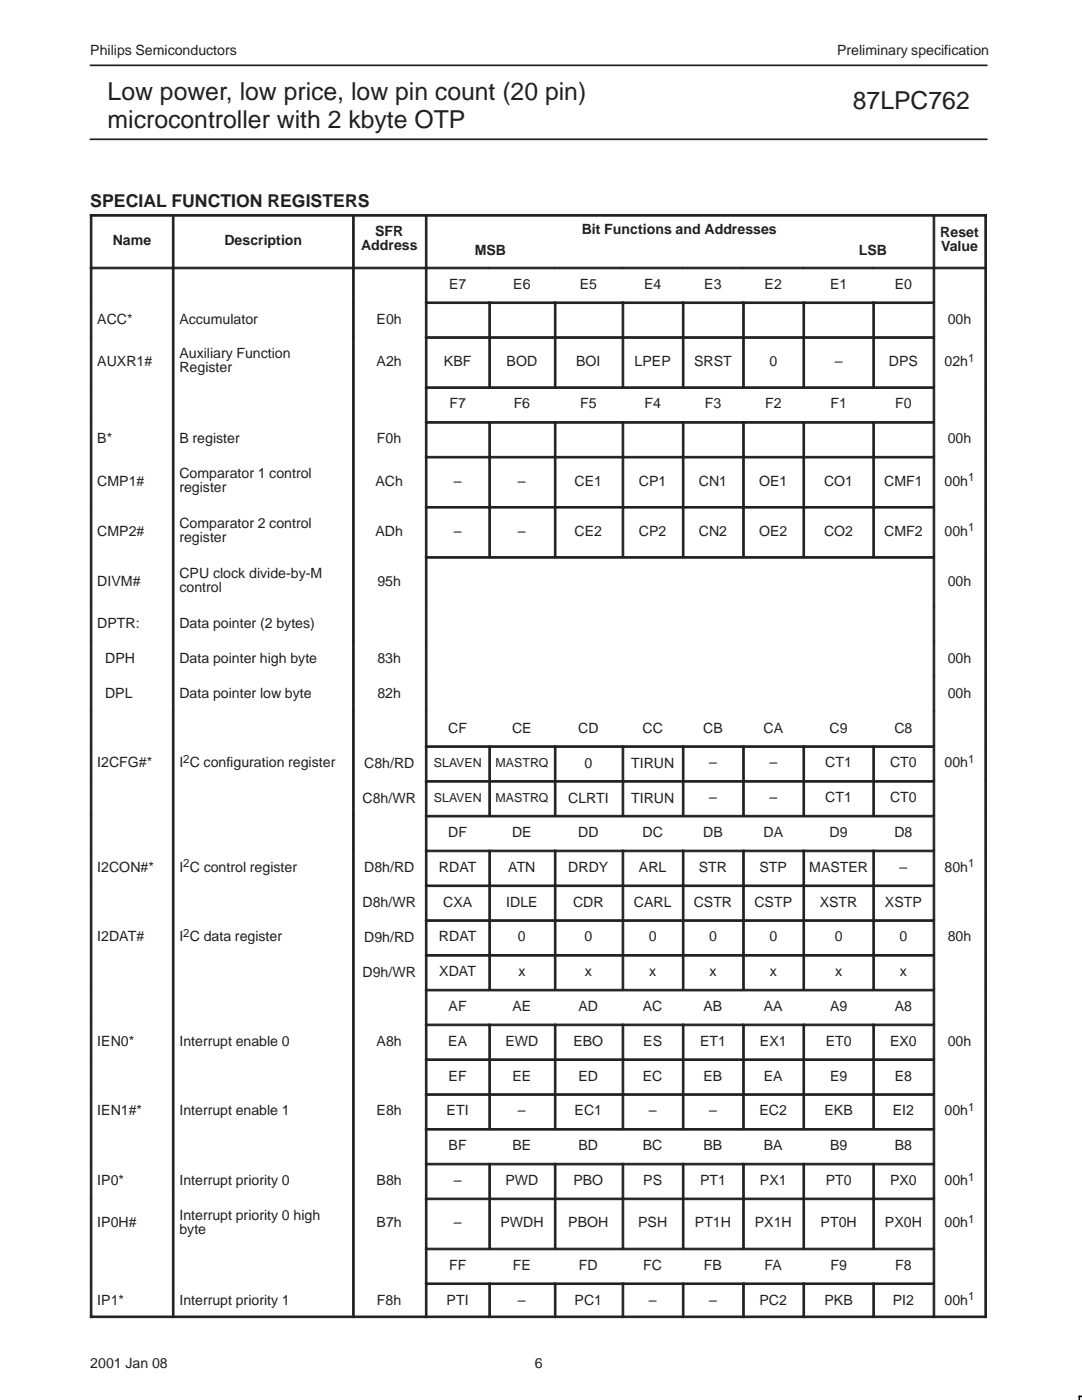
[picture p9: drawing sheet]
<svg xmlns="http://www.w3.org/2000/svg" width="216mm" height="279mm" viewBox="0 0 216 279" stroke-linecap="round" stroke-linejoin="round" font-family="sans-serif">
<defs><g id="words">
<g font-size="4.9" fill="#231f20">
<text x="21.5" y="19.9">Low power, low price, low pin count (20 pin)</text>
<text x="170.2" y="21.8">87LPC762</text>
<text x="21.5" y="25.6">microcontroller with 2 kbyte OTP</text>
</g>
<text font-size="3.5" fill="#231f20" x="18" y="41.2">SPECIAL FUNCTION REGISTERS</text>
<g font-size="2.8" fill="#231f20">
<text x="18" y="10.9">Philips Semiconductors</text>
<text x="167" y="10.9">Preliminary specification</text>
<text x="74.8" y="47.2">SFR</text>
<text x="116.1" y="46.7">Bit Functions and Addresses</text>
<text x="187.6" y="47.4">Reset</text>
<text x="22.5" y="48.9">Name</text>
<text x="44.8" y="48.9">Description</text>
<text x="72" y="50">Address</text>
<text x="94.7" y="50.9">MSB</text>
<text x="171.4" y="50.9">LSB</text>
<text x="187.8" y="50.2">Value</text>
<text x="89.6" y="57.6">E7</text>
<text x="102.4" y="57.6">E6</text>
<text x="115.7" y="57.6">E5</text>
<text x="128.5" y="57.6">E4</text>
<text x="140.5" y="57.6">E3</text>
<text x="152.6" y="57.6">E2</text>
<text x="165.6" y="57.6">E1</text>
<text x="178.5" y="57.6">E0</text>
<text x="19.4" y="64.6">ACC*</text>
<text x="35.8" y="64.6">Accumulator</text>
<text x="75.1" y="64.6">E0h</text>
<text x="189.1" y="64.6">00h</text>
<text x="35.8" y="71.5">Auxiliary Function</text>
<text x="19.4" y="73">AUXR1#</text>
<text x="35.8" y="74.3">Register</text>
<text x="75.1" y="73">A2h</text>
<text x="88.6" y="73">KBF</text>
<text x="101.1" y="73">BOD</text>
<text x="115" y="73">BOI</text>
<text x="126.6" y="73">LPEP</text>
<text x="138.5" y="73">SRST</text>
<text x="153.5" y="73">0</text>
<text x="166.6" y="73">–</text>
<text x="177.4" y="73">DPS</text>
<text x="188.5" y="73">02h</text>
<text x="89.7" y="81.5">F7</text>
<text x="102.5" y="81.5">F6</text>
<text x="115.8" y="81.5">F5</text>
<text x="128.6" y="81.5">F4</text>
<text x="140.6" y="81.5">F3</text>
<text x="152.7" y="81.5">F2</text>
<text x="165.7" y="81.5">F1</text>
<text x="178.6" y="81.5">F0</text>
<text x="19.4" y="88.5">B*</text>
<text x="35.8" y="88.5">B register</text>
<text x="75.2" y="88.5">F0h</text>
<text x="189.1" y="88.5">00h</text>
<text x="35.8" y="95.4">Comparator 1 control</text>
<text x="19.4" y="96.9">CMP1#</text>
<text x="35.8" y="98.2">register</text>
<text x="74.9" y="96.9">ACh</text>
<text x="90.5" y="96.9">–</text>
<text x="103.4" y="96.9">–</text>
<text x="114.7" y="96.9">CE1</text>
<text x="127.5" y="96.9">CP1</text>
<text x="139.4" y="96.9">CN1</text>
<text x="151.5" y="96.9">OE1</text>
<text x="164.4" y="96.9">CO1</text>
<text x="176.4" y="96.9">CMF1</text>
<text x="188.5" y="96.9">00h</text>
<text x="19.4" y="106.9">CMP2#</text>
<text x="35.8" y="105.4">Comparator 2 control</text>
<text x="74.9" y="106.9">ADh</text>
<text x="90.5" y="106.9">–</text>
<text x="103.4" y="106.9">–</text>
<text x="114.7" y="106.9">CE2</text>
<text x="127.5" y="106.9">CP2</text>
<text x="139.4" y="106.9">CN2</text>
<text x="151.5" y="106.9">OE2</text>
<text x="164.4" y="106.9">CO2</text>
<text x="176.4" y="106.9">CMF2</text>
<text x="188.5" y="106.9">00h</text>
<text x="35.8" y="108.2">register</text>
<text x="19.4" y="116.9">DIVM#</text>
<text x="35.8" y="115.4">CPU clock divide-by-M</text>
<text x="35.8" y="118.2">control</text>
<text x="75.3" y="116.9">95h</text>
<text x="189.1" y="116.9">00h</text>
<text x="19.4" y="125.4">DPTR:</text>
<text x="35.8" y="125.4">Data pointer (2 bytes)</text>
<text x="21" y="132.3">DPH</text>
<text x="35.8" y="132.3">Data pointer high byte</text>
<text x="75.3" y="132.3">83h</text>
<text x="189.1" y="132.3">00h</text>
<text x="21" y="139.3">DPL</text>
<text x="35.8" y="139.3">Data pointer low byte</text>
<text x="75.3" y="139.3">82h</text>
<text x="189.1" y="139.3">00h</text>
<text x="89.4" y="146.2">CF</text>
<text x="102.2" y="146.2">CE</text>
<text x="115.4" y="146.2">CD</text>
<text x="128.2" y="146.2">CC</text>
<text x="140.3" y="146.2">CB</text>
<text x="152.3" y="146.2">CA</text>
<text x="165.5" y="146.2">C9</text>
<text x="178.5" y="146.2">C8</text>
<text x="19.4" y="153.2">I2CFG#*</text>
<text x="35.8" y="153.2">I C configuration register</text>
<text x="72.7" y="153.3">C8h/RD</text>
<text x="116.6" y="153.3">0</text>
<text x="125.9" y="153.3">TIRUN</text>
<text x="141.5" y="153.2">–</text>
<text x="153.5" y="153.2">–</text>
<text x="164.7" y="153.2">CT1</text>
<text x="177.6" y="153.2">CT0</text>
<text x="188.5" y="153.2">00h</text>
<text x="72.3" y="160.2">C8h/WR</text>
<text x="113.4" y="160.2">CLRTI</text>
<text x="125.9" y="160.2">TIRUN</text>
<text x="141.5" y="160.1">–</text>
<text x="153.5" y="160.1">–</text>
<text x="164.7" y="160.1">CT1</text>
<text x="177.6" y="160.1">CT0</text>
<text x="89.4" y="167">DF</text>
<text x="102.2" y="167">DE</text>
<text x="115.4" y="167">DD</text>
<text x="128.2" y="167">DC</text>
<text x="140.3" y="167">DB</text>
<text x="152.3" y="167">DA</text>
<text x="165.5" y="167">D9</text>
<text x="178.5" y="167">D8</text>
<text x="19.4" y="174">I2CON#*</text>
<text x="35.8" y="174">I C control register</text>
<text x="87.6" y="174">RDAT</text>
<text x="101.4" y="174">ATN</text>
<text x="113.4" y="174">DRDY</text>
<text x="127.5" y="174">ARL</text>
<text x="139.4" y="174">STR</text>
<text x="151.6" y="174">STP</text>
<text x="179.5" y="174">–</text>
<text x="188.5" y="174">80h</text>
<text x="72.7" y="174.1">D8h/RD</text>
<text x="161.5" y="174.1">MASTER</text>
<text x="72.3" y="181.1">D8h/WR</text>
<text x="88.4" y="180.9">CXA</text>
<text x="101" y="180.9">IDLE</text>
<text x="114.3" y="180.9">CDR</text>
<text x="126.5" y="180.9">CARL</text>
<text x="138.4" y="180.9">CSTR</text>
<text x="150.5" y="180.9">CSTP</text>
<text x="163.6" y="180.9">XSTR</text>
<text x="176.6" y="180.9">XSTP</text>
<text x="19.4" y="187.9">I2DAT#</text>
<text x="35.8" y="187.9">I C data register</text>
<text x="72.7" y="188">D9h/RD</text>
<text x="87.6" y="187.9">RDAT</text>
<text x="103.4" y="187.9">0</text>
<text x="116.6" y="187.9">0</text>
<text x="129.5" y="187.9">0</text>
<text x="141.5" y="187.9">0</text>
<text x="153.5" y="187.9">0</text>
<text x="166.6" y="187.9">0</text>
<text x="179.5" y="187.9">0</text>
<text x="189.1" y="187.9">80h</text>
<text x="72.3" y="195">D9h/WR</text>
<text x="87.7" y="194.8">XDAT</text>
<text x="103.4" y="194.8">x</text>
<text x="116.7" y="194.8">x</text>
<text x="129.5" y="194.8">x</text>
<text x="141.6" y="194.8">x</text>
<text x="153.6" y="194.8">x</text>
<text x="166.6" y="194.8">x</text>
<text x="179.6" y="194.8">x</text>
<text x="89.5" y="201.8">AF</text>
<text x="102.3" y="201.8">AE</text>
<text x="115.4" y="201.8">AD</text>
<text x="128.3" y="201.8">AC</text>
<text x="140.4" y="201.8">AB</text>
<text x="152.4" y="201.8">AA</text>
<text x="165.6" y="201.8">A9</text>
<text x="178.5" y="201.8">A8</text>
<text x="19.4" y="208.7">IEN0*</text>
<text x="35.8" y="208.7">Interrupt enable 0</text>
<text x="75.1" y="208.7">A8h</text>
<text x="89.4" y="208.7">EA</text>
<text x="100.9" y="208.7">EWD</text>
<text x="114.4" y="208.7">EBO</text>
<text x="128.4" y="208.7">ES</text>
<text x="139.7" y="208.7">ET1</text>
<text x="151.6" y="208.7">EX1</text>
<text x="164.8" y="208.7">ET0</text>
<text x="177.6" y="208.7">EX0</text>
<text x="189.1" y="208.7">00h</text>
<text x="89.5" y="215.6">EF</text>
<text x="102.3" y="215.6">EE</text>
<text x="115.4" y="215.6">ED</text>
<text x="128.3" y="215.6">EC</text>
<text x="140.4" y="215.6">EB</text>
<text x="152.4" y="215.6">EA</text>
<text x="165.6" y="215.6">E9</text>
<text x="178.5" y="215.6">E8</text>
<text x="19.4" y="222.6">IEN1#*</text>
<text x="35.8" y="222.6">Interrupt enable 1</text>
<text x="75.1" y="222.6">E8h</text>
<text x="89.1" y="222.6">ETI</text>
<text x="103.4" y="222.6">–</text>
<text x="114.7" y="222.6">EC1</text>
<text x="129.5" y="222.6">–</text>
<text x="141.5" y="222.6">–</text>
<text x="151.6" y="222.6">EC2</text>
<text x="164.5" y="222.6">EKB</text>
<text x="178.2" y="222.6">EI2</text>
<text x="188.5" y="222.6">00h</text>
<text x="89.5" y="229.5">BF</text>
<text x="102.3" y="229.5">BE</text>
<text x="115.4" y="229.5">BD</text>
<text x="128.3" y="229.5">BC</text>
<text x="140.4" y="229.5">BB</text>
<text x="152.4" y="229.5">BA</text>
<text x="165.6" y="229.5">B9</text>
<text x="178.5" y="229.5">B8</text>
<text x="19.4" y="236.5">IP0*</text>
<text x="35.8" y="236.5">Interrupt priority 0</text>
<text x="75.1" y="236.5">B8h</text>
<text x="90.5" y="236.5">–</text>
<text x="100.9" y="236.5">PWD</text>
<text x="114.4" y="236.5">PBO</text>
<text x="128.4" y="236.5">PS</text>
<text x="139.7" y="236.5">PT1</text>
<text x="151.6" y="236.5">PX1</text>
<text x="164.8" y="236.5">PT0</text>
<text x="177.6" y="236.5">PX0</text>
<text x="188.5" y="236.5">00h</text>
<text x="19.4" y="244.9">IP0H#</text>
<text x="35.8" y="243.4">Interrupt priority 0 high</text>
<text x="75.1" y="244.9">B7h</text>
<text x="90.5" y="244.9">–</text>
<text x="99.8" y="244.9">PWDH</text>
<text x="113.4" y="244.9">PBOH</text>
<text x="127.3" y="244.9">PSH</text>
<text x="138.7" y="244.9">PT1H</text>
<text x="150.6" y="244.9">PX1H</text>
<text x="163.7" y="244.9">PT0H</text>
<text x="176.6" y="244.9">PX0H</text>
<text x="188.5" y="244.9">00h</text>
<text x="35.8" y="246.2">byte</text>
<text x="89.6" y="253.4">FF</text>
<text x="102.3" y="253.4">FE</text>
<text x="115.5" y="253.4">FD</text>
<text x="128.4" y="253.4">FC</text>
<text x="140.5" y="253.4">FB</text>
<text x="152.6" y="253.4">FA</text>
<text x="165.7" y="253.4">F9</text>
<text x="178.6" y="253.4">F8</text>
<text x="19.4" y="260.4">IP1*</text>
<text x="35.8" y="260.4">Interrupt priority 1</text>
<text x="75.2" y="260.4">F8h</text>
<text x="89.1" y="260.4">PTI</text>
<text x="103.4" y="260.4">–</text>
<text x="114.7" y="260.4">PC1</text>
<text x="129.5" y="260.4">–</text>
<text x="141.5" y="260.4">–</text>
<text x="151.6" y="260.4">PC2</text>
<text x="164.5" y="260.4">PKB</text>
<text x="178.2" y="260.4">PI2</text>
<text x="188.5" y="260.4">00h</text>
<text x="18" y="273">2001 Jan 08</text>
<text x="106.7" y="273">6</text>
</g>
<g font-size="2.5" fill="#231f20">
<text x="86.6" y="153">SLAVEN</text>
<text x="98.9" y="153">MASTRQ</text>
<text x="86.6" y="160">SLAVEN</text>
<text x="98.9" y="160">MASTRQ</text>
</g>
<g font-size="2.3" fill="#231f20">
<text x="193.2" y="72.2">1</text>
<text x="193.2" y="96.1">1</text>
<text x="193.2" y="106.1">1</text>
<text x="36.6" y="152.3">2</text>
<text x="193.2" y="152.3">1</text>
<text x="36.6" y="173.1">2</text>
<text x="193.2" y="173.1">1</text>
<text x="36.6" y="187">2</text>
<text x="193.2" y="221.7">1</text>
<text x="193.2" y="235.6">1</text>
<text x="193.2" y="244.1">1</text>
<text x="193.2" y="259.5">1</text>
</g>
</g></defs>
<path d="M18 13h178.9M18 27.8h178.9" fill="none" stroke="#231f20" stroke-width=".34"/>
<g fill="#231f20" stroke="#231f20" stroke-width=".2">
<path d="M18 42.8h.3v10.5h-.3z" fill-rule="evenodd"/>
<path d="M18 42.8h16.4v.3h-16.4z" fill-rule="evenodd"/>
<path d="M34.4 42.8h.3v10.5h-.3z" fill-rule="evenodd"/>
<path d="M34.4 42.8h35.9v.3h-35.9z" fill-rule="evenodd"/>
<path d="M70.4 42.8h.3v10.5h-.3z" fill-rule="evenodd"/>
<path d="M70.4 42.8h14.5v.3h-14.5z" fill-rule="evenodd"/>
<path d="M84.9 42.8h.3v10.5h-.3z" fill-rule="evenodd"/>
<path d="M84.9 42.8h101.3v.3h-101.3z" fill-rule="evenodd"/>
<path d="M186.2 42.8h.3v10.5h-.3z" fill-rule="evenodd"/>
<path d="M196.5 42.8h.3v10.5h-.3z" fill-rule="evenodd"/>
<path d="M186.2 42.8h10.6v.3h-10.6z" fill-rule="evenodd"/>
<path d="M18 53.3h.3v6.9h-.3z" fill-rule="evenodd"/>
<path d="M18 53.3h16.4v.3h-16.4z" fill-rule="evenodd"/>
<path d="M34.4 53.3h.3v6.9h-.3z" fill-rule="evenodd"/>
<path d="M34.4 53.3h35.9v.3h-35.9z" fill-rule="evenodd"/>
<path d="M70.4 53.3h.3v6.9h-.3z" fill-rule="evenodd"/>
<path d="M70.4 53.3h14.5v.3h-14.5z" fill-rule="evenodd"/>
<path d="M84.9 53.3h.3v6.9h-.3z" fill-rule="evenodd"/>
<path d="M84.9 53.3h12.6v.3h-12.6z" fill-rule="evenodd"/>
<path d="M97.5 53.3h13.1v.3h-13.1z" fill-rule="evenodd"/>
<path d="M110.6 53.3h13.5v.3h-13.5z" fill-rule="evenodd"/>
<path d="M124.1 53.3h12v.3h-12z" fill-rule="evenodd"/>
<path d="M136.2 53.3h12v.3h-12z" fill-rule="evenodd"/>
<path d="M148.2 53.3h12v.3h-12z" fill-rule="evenodd"/>
<path d="M160.2 53.3h13.9v.3h-13.9z" fill-rule="evenodd"/>
<path d="M174.2 53.3h12v.3h-12z" fill-rule="evenodd"/>
<path d="M186.2 53.3h.3v6.9h-.3z" fill-rule="evenodd"/>
<path d="M196.5 53.3h.3v6.9h-.3z" fill-rule="evenodd"/>
<path d="M186.2 53.3h10.6v.3h-10.6z" fill-rule="evenodd"/>
<path d="M18 60.3h.3v6.9h-.3z" fill-rule="evenodd"/>
<path d="M34.4 60.3h.3v6.9h-.3z" fill-rule="evenodd"/>
<path d="M70.4 60.3h.3v6.9h-.3z" fill-rule="evenodd"/>
<path d="M84.9 60.3h.3v6.9h-.3z" fill-rule="evenodd"/>
<path d="M84.9 60.3h12.6v.3h-12.6z" fill-rule="evenodd"/>
<path d="M97.5 60.3h.4v6.9h-.4z" fill-rule="evenodd"/>
<path d="M97.5 60.3h13.1v.3h-13.1z" fill-rule="evenodd"/>
<path d="M110.6 60.3h.3v6.9h-.3z" fill-rule="evenodd"/>
<path d="M110.6 60.3h13.5v.3h-13.5z" fill-rule="evenodd"/>
<path d="M124.1 60.3h.4v6.9h-.4z" fill-rule="evenodd"/>
<path d="M124.1 60.3h12v.3h-12z" fill-rule="evenodd"/>
<path d="M136.2 60.3h.3v6.9h-.3z" fill-rule="evenodd"/>
<path d="M136.2 60.3h12v.3h-12z" fill-rule="evenodd"/>
<path d="M148.2 60.3h.3v6.9h-.3z" fill-rule="evenodd"/>
<path d="M148.2 60.3h12v.3h-12z" fill-rule="evenodd"/>
<path d="M160.2 60.3h.3v6.9h-.3z" fill-rule="evenodd"/>
<path d="M160.2 60.3h13.9v.3h-13.9z" fill-rule="evenodd"/>
<path d="M174.2 60.3h.3v6.9h-.3z" fill-rule="evenodd"/>
<path d="M174.2 60.3h12v.3h-12z" fill-rule="evenodd"/>
<path d="M186.2 60.3h.3v6.9h-.3z" fill-rule="evenodd"/>
<path d="M196.5 60.3h.3v6.9h-.3z" fill-rule="evenodd"/>
<path d="M18 67.2h.3v10h-.3z" fill-rule="evenodd"/>
<path d="M34.4 67.2h.3v10h-.3z" fill-rule="evenodd"/>
<path d="M70.4 67.2h.3v10h-.3z" fill-rule="evenodd"/>
<path d="M84.9 67.2h.3v10h-.3z" fill-rule="evenodd"/>
<path d="M84.9 67.2h12.6v.3h-12.6z" fill-rule="evenodd"/>
<path d="M97.5 67.2h.4v10h-.4z" fill-rule="evenodd"/>
<path d="M97.5 67.2h13.1v.3h-13.1z" fill-rule="evenodd"/>
<path d="M110.6 67.2h.3v10h-.3z" fill-rule="evenodd"/>
<path d="M110.6 67.2h13.5v.3h-13.5z" fill-rule="evenodd"/>
<path d="M124.1 67.2h.4v10h-.4z" fill-rule="evenodd"/>
<path d="M124.1 67.2h12v.3h-12z" fill-rule="evenodd"/>
<path d="M136.2 67.2h.3v10h-.3z" fill-rule="evenodd"/>
<path d="M136.2 67.2h12v.3h-12z" fill-rule="evenodd"/>
<path d="M148.2 67.2h.3v10h-.3z" fill-rule="evenodd"/>
<path d="M148.2 67.2h12v.3h-12z" fill-rule="evenodd"/>
<path d="M160.2 67.2h.3v10h-.3z" fill-rule="evenodd"/>
<path d="M160.2 67.2h13.9v.3h-13.9z" fill-rule="evenodd"/>
<path d="M174.2 67.2h.3v10h-.3z" fill-rule="evenodd"/>
<path d="M174.2 67.2h12v.3h-12z" fill-rule="evenodd"/>
<path d="M186.2 67.2h.3v10h-.3z" fill-rule="evenodd"/>
<path d="M196.5 67.2h.3v10h-.3z" fill-rule="evenodd"/>
<path d="M18 77.2h.3v6.9h-.3z" fill-rule="evenodd"/>
<path d="M34.4 77.2h.3v6.9h-.3z" fill-rule="evenodd"/>
<path d="M70.4 77.2h.3v6.9h-.3z" fill-rule="evenodd"/>
<path d="M84.9 77.2h.3v6.9h-.3z" fill-rule="evenodd"/>
<path d="M84.9 77.2h12.6v.3h-12.6z" fill-rule="evenodd"/>
<path d="M97.5 77.2h13.1v.3h-13.1z" fill-rule="evenodd"/>
<path d="M110.6 77.2h13.5v.3h-13.5z" fill-rule="evenodd"/>
<path d="M124.1 77.2h12v.3h-12z" fill-rule="evenodd"/>
<path d="M136.2 77.2h12v.3h-12z" fill-rule="evenodd"/>
<path d="M148.2 77.2h12v.3h-12z" fill-rule="evenodd"/>
<path d="M160.2 77.2h13.9v.3h-13.9z" fill-rule="evenodd"/>
<path d="M174.2 77.2h12v.3h-12z" fill-rule="evenodd"/>
<path d="M186.2 77.2h.3v6.9h-.3z" fill-rule="evenodd"/>
<path d="M196.5 77.2h.3v6.9h-.3z" fill-rule="evenodd"/>
<path d="M18 84.1h.3v7h-.3z" fill-rule="evenodd"/>
<path d="M34.4 84.1h.3v7h-.3z" fill-rule="evenodd"/>
<path d="M70.4 84.1h.3v7h-.3z" fill-rule="evenodd"/>
<path d="M84.9 84.1h.3v7h-.3z" fill-rule="evenodd"/>
<path d="M84.9 84.1h12.6v.4h-12.6z" fill-rule="evenodd"/>
<path d="M97.5 84.1h.4v7h-.4z" fill-rule="evenodd"/>
<path d="M97.5 84.1h13.1v.4h-13.1z" fill-rule="evenodd"/>
<path d="M110.6 84.1h.3v7h-.3z" fill-rule="evenodd"/>
<path d="M110.6 84.1h13.5v.4h-13.5z" fill-rule="evenodd"/>
<path d="M124.1 84.1h.4v7h-.4z" fill-rule="evenodd"/>
<path d="M124.1 84.1h12v.4h-12z" fill-rule="evenodd"/>
<path d="M136.2 84.1h.3v7h-.3z" fill-rule="evenodd"/>
<path d="M136.2 84.1h12v.4h-12z" fill-rule="evenodd"/>
<path d="M148.2 84.1h.3v7h-.3z" fill-rule="evenodd"/>
<path d="M148.2 84.1h12v.4h-12z" fill-rule="evenodd"/>
<path d="M160.2 84.1h.3v7h-.3z" fill-rule="evenodd"/>
<path d="M160.2 84.1h13.9v.4h-13.9z" fill-rule="evenodd"/>
<path d="M174.2 84.1h.3v7h-.3z" fill-rule="evenodd"/>
<path d="M174.2 84.1h12v.4h-12z" fill-rule="evenodd"/>
<path d="M186.2 84.1h.3v7h-.3z" fill-rule="evenodd"/>
<path d="M196.5 84.1h.3v7h-.3z" fill-rule="evenodd"/>
<path d="M18 91.1h.3v10h-.3z" fill-rule="evenodd"/>
<path d="M34.4 91.1h.3v10h-.3z" fill-rule="evenodd"/>
<path d="M70.4 91.1h.3v10h-.3z" fill-rule="evenodd"/>
<path d="M84.9 91.1h.3v10h-.3z" fill-rule="evenodd"/>
<path d="M84.9 91.1h12.6v.3h-12.6z" fill-rule="evenodd"/>
<path d="M97.5 91.1h.4v10h-.4z" fill-rule="evenodd"/>
<path d="M97.5 91.1h13.1v.3h-13.1z" fill-rule="evenodd"/>
<path d="M110.6 91.1h.3v10h-.3z" fill-rule="evenodd"/>
<path d="M110.6 91.1h13.5v.3h-13.5z" fill-rule="evenodd"/>
<path d="M124.1 91.1h.4v10h-.4z" fill-rule="evenodd"/>
<path d="M124.1 91.1h12v.3h-12z" fill-rule="evenodd"/>
<path d="M136.2 91.1h.3v10h-.3z" fill-rule="evenodd"/>
<path d="M136.2 91.1h12v.3h-12z" fill-rule="evenodd"/>
<path d="M148.2 91.1h.3v10h-.3z" fill-rule="evenodd"/>
<path d="M148.2 91.1h12v.3h-12z" fill-rule="evenodd"/>
<path d="M160.2 91.1h.3v10h-.3z" fill-rule="evenodd"/>
<path d="M160.2 91.1h13.9v.3h-13.9z" fill-rule="evenodd"/>
<path d="M174.2 91.1h.3v10h-.3z" fill-rule="evenodd"/>
<path d="M174.2 91.1h12v.3h-12z" fill-rule="evenodd"/>
<path d="M186.2 91.1h.3v10h-.3z" fill-rule="evenodd"/>
<path d="M196.5 91.1h.3v10h-.3z" fill-rule="evenodd"/>
<path d="M18 101.1h.3v9.9h-.3z" fill-rule="evenodd"/>
<path d="M34.4 101.1h.3v9.9h-.3z" fill-rule="evenodd"/>
<path d="M70.4 101.1h.3v9.9h-.3z" fill-rule="evenodd"/>
<path d="M84.9 101.1h.3v9.9h-.3z" fill-rule="evenodd"/>
<path d="M84.9 101.1h12.6v.3h-12.6z" fill-rule="evenodd"/>
<path d="M97.5 101.1h.4v9.9h-.4z" fill-rule="evenodd"/>
<path d="M97.5 101.1h13.1v.3h-13.1z" fill-rule="evenodd"/>
<path d="M110.6 101.1h.3v9.9h-.3z" fill-rule="evenodd"/>
<path d="M110.6 101.1h13.5v.3h-13.5z" fill-rule="evenodd"/>
<path d="M124.1 101.1h.4v9.9h-.4z" fill-rule="evenodd"/>
<path d="M124.1 101.1h12v.3h-12z" fill-rule="evenodd"/>
<path d="M136.2 101.1h.3v9.9h-.3z" fill-rule="evenodd"/>
<path d="M136.2 101.1h12v.3h-12z" fill-rule="evenodd"/>
<path d="M148.2 101.1h.3v9.9h-.3z" fill-rule="evenodd"/>
<path d="M148.2 101.1h12v.3h-12z" fill-rule="evenodd"/>
<path d="M160.2 101.1h.3v9.9h-.3z" fill-rule="evenodd"/>
<path d="M160.2 101.1h13.9v.3h-13.9z" fill-rule="evenodd"/>
<path d="M174.2 101.1h.3v9.9h-.3z" fill-rule="evenodd"/>
<path d="M174.2 101.1h12v.3h-12z" fill-rule="evenodd"/>
<path d="M186.2 101.1h.3v9.9h-.3z" fill-rule="evenodd"/>
<path d="M196.5 101.1h.3v9.9h-.3z" fill-rule="evenodd"/>
<path d="M18 111.1h.3v9.9h-.3z" fill-rule="evenodd"/>
<path d="M34.4 111.1h.3v9.9h-.3z" fill-rule="evenodd"/>
<path d="M70.4 111.1h.3v9.9h-.3z" fill-rule="evenodd"/>
<path d="M84.9 111.1h.3v9.9h-.3z" fill-rule="evenodd"/>
<path d="M84.9 111.1h12.6v.3h-12.6z" fill-rule="evenodd"/>
<path d="M97.5 111.1h13.1v.3h-13.1z" fill-rule="evenodd"/>
<path d="M110.6 111.1h13.5v.3h-13.5z" fill-rule="evenodd"/>
<path d="M124.1 111.1h12v.3h-12z" fill-rule="evenodd"/>
<path d="M136.2 111.1h12v.3h-12z" fill-rule="evenodd"/>
<path d="M148.2 111.1h12v.3h-12z" fill-rule="evenodd"/>
<path d="M160.2 111.1h13.9v.3h-13.9z" fill-rule="evenodd"/>
<path d="M174.2 111.1h12v.3h-12z" fill-rule="evenodd"/>
<path d="M186.2 111.1h.3v9.9h-.3z" fill-rule="evenodd"/>
<path d="M196.5 111.1h.3v9.9h-.3z" fill-rule="evenodd"/>
<path d="M18 121.1h.3v6.9h-.3z" fill-rule="evenodd"/>
<path d="M34.4 121.1h.3v6.9h-.3z" fill-rule="evenodd"/>
<path d="M70.4 121.1h.3v6.9h-.3z" fill-rule="evenodd"/>
<path d="M84.9 121.1h.3v6.9h-.3z" fill-rule="evenodd"/>
<path d="M186.2 121.1h.3v6.9h-.3z" fill-rule="evenodd"/>
<path d="M196.5 121.1h.3v6.9h-.3z" fill-rule="evenodd"/>
<path d="M18 128h.3v6.9h-.3z" fill-rule="evenodd"/>
<path d="M34.4 128h.3v6.9h-.3z" fill-rule="evenodd"/>
<path d="M70.4 128h.3v6.9h-.3z" fill-rule="evenodd"/>
<path d="M84.9 128h.3v6.9h-.3z" fill-rule="evenodd"/>
<path d="M186.2 128h.3v6.9h-.3z" fill-rule="evenodd"/>
<path d="M196.5 128h.3v6.9h-.3z" fill-rule="evenodd"/>
<path d="M18 135h.3v6.9h-.3z" fill-rule="evenodd"/>
<path d="M34.4 135h.3v6.9h-.3z" fill-rule="evenodd"/>
<path d="M70.4 135h.3v6.9h-.3z" fill-rule="evenodd"/>
<path d="M84.9 135h.3v6.9h-.3z" fill-rule="evenodd"/>
<path d="M186.2 135h.3v6.9h-.3z" fill-rule="evenodd"/>
<path d="M196.5 135h.3v6.9h-.3z" fill-rule="evenodd"/>
<path d="M18 141.9h.3v6.9h-.3z" fill-rule="evenodd"/>
<path d="M34.4 141.9h.3v6.9h-.3z" fill-rule="evenodd"/>
<path d="M70.4 141.9h.3v6.9h-.3z" fill-rule="evenodd"/>
<path d="M84.9 141.9h.3v6.9h-.3z" fill-rule="evenodd"/>
<path d="M186.2 141.9h.3v6.9h-.3z" fill-rule="evenodd"/>
<path d="M196.5 141.9h.3v6.9h-.3z" fill-rule="evenodd"/>
<path d="M18 148.8h.3v7h-.3z" fill-rule="evenodd"/>
<path d="M34.4 148.8h.3v7h-.3z" fill-rule="evenodd"/>
<path d="M70.4 148.8h.3v7h-.3z" fill-rule="evenodd"/>
<path d="M84.9 148.8h.3v7h-.3z" fill-rule="evenodd"/>
<path d="M84.9 148.8h12.6v.4h-12.6z" fill-rule="evenodd"/>
<path d="M97.5 148.8h.4v7h-.4z" fill-rule="evenodd"/>
<path d="M97.5 148.8h13.1v.4h-13.1z" fill-rule="evenodd"/>
<path d="M110.6 148.8h.3v7h-.3z" fill-rule="evenodd"/>
<path d="M110.6 148.8h13.5v.4h-13.5z" fill-rule="evenodd"/>
<path d="M124.1 148.8h.4v7h-.4z" fill-rule="evenodd"/>
<path d="M124.1 148.8h12v.4h-12z" fill-rule="evenodd"/>
<path d="M136.2 148.8h.3v7h-.3z" fill-rule="evenodd"/>
<path d="M136.2 148.8h12v.4h-12z" fill-rule="evenodd"/>
<path d="M148.2 148.8h.3v7h-.3z" fill-rule="evenodd"/>
<path d="M148.2 148.8h12v.4h-12z" fill-rule="evenodd"/>
<path d="M160.2 148.8h.3v7h-.3z" fill-rule="evenodd"/>
<path d="M160.2 148.8h13.9v.4h-13.9z" fill-rule="evenodd"/>
<path d="M174.2 148.8h.3v7h-.3z" fill-rule="evenodd"/>
<path d="M174.2 148.8h12v.4h-12z" fill-rule="evenodd"/>
<path d="M186.2 148.8h.3v7h-.3z" fill-rule="evenodd"/>
<path d="M196.5 148.8h.3v7h-.3z" fill-rule="evenodd"/>
<path d="M18 155.8h.3v6.9h-.3z" fill-rule="evenodd"/>
<path d="M34.4 155.8h.3v6.9h-.3z" fill-rule="evenodd"/>
<path d="M70.4 155.8h.3v6.9h-.3z" fill-rule="evenodd"/>
<path d="M84.9 155.8h.3v6.9h-.3z" fill-rule="evenodd"/>
<path d="M84.9 155.8h12.6v.3h-12.6z" fill-rule="evenodd"/>
<path d="M97.5 155.8h.4v6.9h-.4z" fill-rule="evenodd"/>
<path d="M97.5 155.8h13.1v.3h-13.1z" fill-rule="evenodd"/>
<path d="M110.6 155.8h.3v6.9h-.3z" fill-rule="evenodd"/>
<path d="M110.6 155.8h13.5v.3h-13.5z" fill-rule="evenodd"/>
<path d="M124.1 155.8h.4v6.9h-.4z" fill-rule="evenodd"/>
<path d="M124.1 155.8h12v.3h-12z" fill-rule="evenodd"/>
<path d="M136.2 155.8h.3v6.9h-.3z" fill-rule="evenodd"/>
<path d="M136.2 155.8h12v.3h-12z" fill-rule="evenodd"/>
<path d="M148.2 155.8h.3v6.9h-.3z" fill-rule="evenodd"/>
<path d="M148.2 155.8h12v.3h-12z" fill-rule="evenodd"/>
<path d="M160.2 155.8h.3v6.9h-.3z" fill-rule="evenodd"/>
<path d="M160.2 155.8h13.9v.3h-13.9z" fill-rule="evenodd"/>
<path d="M174.2 155.8h.3v6.9h-.3z" fill-rule="evenodd"/>
<path d="M174.2 155.8h12v.3h-12z" fill-rule="evenodd"/>
<path d="M186.2 155.8h.3v6.9h-.3z" fill-rule="evenodd"/>
<path d="M196.5 155.8h.3v6.9h-.3z" fill-rule="evenodd"/>
<path d="M18 162.7h.3v6.9h-.3z" fill-rule="evenodd"/>
<path d="M34.4 162.7h.3v6.9h-.3z" fill-rule="evenodd"/>
<path d="M70.4 162.7h.3v6.9h-.3z" fill-rule="evenodd"/>
<path d="M84.9 162.7h.3v6.9h-.3z" fill-rule="evenodd"/>
<path d="M84.9 162.7h12.6v.3h-12.6z" fill-rule="evenodd"/>
<path d="M97.5 162.7h13.1v.3h-13.1z" fill-rule="evenodd"/>
<path d="M110.6 162.7h13.5v.3h-13.5z" fill-rule="evenodd"/>
<path d="M124.1 162.7h12v.3h-12z" fill-rule="evenodd"/>
<path d="M136.2 162.7h12v.3h-12z" fill-rule="evenodd"/>
<path d="M148.2 162.7h12v.3h-12z" fill-rule="evenodd"/>
<path d="M160.2 162.7h13.9v.3h-13.9z" fill-rule="evenodd"/>
<path d="M174.2 162.7h12v.3h-12z" fill-rule="evenodd"/>
<path d="M186.2 162.7h.3v6.9h-.3z" fill-rule="evenodd"/>
<path d="M196.5 162.7h.3v6.9h-.3z" fill-rule="evenodd"/>
<path d="M18 169.7h.3v6.9h-.3z" fill-rule="evenodd"/>
<path d="M34.4 169.7h.3v6.9h-.3z" fill-rule="evenodd"/>
<path d="M70.4 169.7h.3v6.9h-.3z" fill-rule="evenodd"/>
<path d="M84.9 169.7h.3v6.9h-.3z" fill-rule="evenodd"/>
<path d="M84.9 169.7h12.6v.3h-12.6z" fill-rule="evenodd"/>
<path d="M97.5 169.7h.4v6.9h-.4z" fill-rule="evenodd"/>
<path d="M97.5 169.7h13.1v.3h-13.1z" fill-rule="evenodd"/>
<path d="M110.6 169.7h.3v6.9h-.3z" fill-rule="evenodd"/>
<path d="M110.6 169.7h13.5v.3h-13.5z" fill-rule="evenodd"/>
<path d="M124.1 169.7h.4v6.9h-.4z" fill-rule="evenodd"/>
<path d="M124.1 169.7h12v.3h-12z" fill-rule="evenodd"/>
<path d="M136.2 169.7h.3v6.9h-.3z" fill-rule="evenodd"/>
<path d="M136.2 169.7h12v.3h-12z" fill-rule="evenodd"/>
<path d="M148.2 169.7h.3v6.9h-.3z" fill-rule="evenodd"/>
<path d="M148.2 169.7h12v.3h-12z" fill-rule="evenodd"/>
<path d="M160.2 169.7h.3v6.9h-.3z" fill-rule="evenodd"/>
<path d="M160.2 169.7h13.9v.3h-13.9z" fill-rule="evenodd"/>
<path d="M174.2 169.7h.3v6.9h-.3z" fill-rule="evenodd"/>
<path d="M174.2 169.7h12v.3h-12z" fill-rule="evenodd"/>
<path d="M186.2 169.7h.3v6.9h-.3z" fill-rule="evenodd"/>
<path d="M196.5 169.7h.3v6.9h-.3z" fill-rule="evenodd"/>
<path d="M18 176.6h.3v6.9h-.3z" fill-rule="evenodd"/>
<path d="M34.4 176.6h.3v6.9h-.3z" fill-rule="evenodd"/>
<path d="M70.4 176.6h.3v6.9h-.3z" fill-rule="evenodd"/>
<path d="M84.9 176.6h.3v6.9h-.3z" fill-rule="evenodd"/>
<path d="M84.9 176.6h12.6v.3h-12.6z" fill-rule="evenodd"/>
<path d="M97.5 176.6h.4v6.9h-.4z" fill-rule="evenodd"/>
<path d="M97.5 176.6h13.1v.3h-13.1z" fill-rule="evenodd"/>
<path d="M110.6 176.6h.3v6.9h-.3z" fill-rule="evenodd"/>
<path d="M110.6 176.6h13.5v.3h-13.5z" fill-rule="evenodd"/>
<path d="M124.1 176.6h.4v6.9h-.4z" fill-rule="evenodd"/>
<path d="M124.1 176.6h12v.3h-12z" fill-rule="evenodd"/>
<path d="M136.2 176.6h.3v6.9h-.3z" fill-rule="evenodd"/>
<path d="M136.2 176.6h12v.3h-12z" fill-rule="evenodd"/>
<path d="M148.2 176.6h.3v6.9h-.3z" fill-rule="evenodd"/>
<path d="M148.2 176.6h12v.3h-12z" fill-rule="evenodd"/>
<path d="M160.2 176.6h.3v6.9h-.3z" fill-rule="evenodd"/>
<path d="M160.2 176.6h13.9v.3h-13.9z" fill-rule="evenodd"/>
<path d="M174.2 176.6h.3v6.9h-.3z" fill-rule="evenodd"/>
<path d="M174.2 176.6h12v.3h-12z" fill-rule="evenodd"/>
<path d="M186.2 176.6h.3v6.9h-.3z" fill-rule="evenodd"/>
<path d="M196.5 176.6h.3v6.9h-.3z" fill-rule="evenodd"/>
<path d="M18 183.6h.3v6.9h-.3z" fill-rule="evenodd"/>
<path d="M34.4 183.6h.3v6.9h-.3z" fill-rule="evenodd"/>
<path d="M70.4 183.6h.3v6.9h-.3z" fill-rule="evenodd"/>
<path d="M84.9 183.6h.3v6.9h-.3z" fill-rule="evenodd"/>
<path d="M84.9 183.6h12.6v.3h-12.6z" fill-rule="evenodd"/>
<path d="M97.5 183.6h.4v6.9h-.4z" fill-rule="evenodd"/>
<path d="M97.5 183.6h13.1v.3h-13.1z" fill-rule="evenodd"/>
<path d="M110.6 183.6h.3v6.9h-.3z" fill-rule="evenodd"/>
<path d="M110.6 183.6h13.5v.3h-13.5z" fill-rule="evenodd"/>
<path d="M124.1 183.6h.4v6.9h-.4z" fill-rule="evenodd"/>
<path d="M124.1 183.6h12v.3h-12z" fill-rule="evenodd"/>
<path d="M136.2 183.6h.3v6.9h-.3z" fill-rule="evenodd"/>
<path d="M136.2 183.6h12v.3h-12z" fill-rule="evenodd"/>
<path d="M148.2 183.6h.3v6.9h-.3z" fill-rule="evenodd"/>
<path d="M148.2 183.6h12v.3h-12z" fill-rule="evenodd"/>
<path d="M160.2 183.6h.3v6.9h-.3z" fill-rule="evenodd"/>
<path d="M160.2 183.6h13.9v.3h-13.9z" fill-rule="evenodd"/>
<path d="M174.2 183.6h.3v6.9h-.3z" fill-rule="evenodd"/>
<path d="M174.2 183.6h12v.3h-12z" fill-rule="evenodd"/>
<path d="M186.2 183.6h.3v6.9h-.3z" fill-rule="evenodd"/>
<path d="M196.5 183.6h.3v6.9h-.3z" fill-rule="evenodd"/>
<path d="M18 190.5h.3v6.9h-.3z" fill-rule="evenodd"/>
<path d="M34.4 190.5h.3v6.9h-.3z" fill-rule="evenodd"/>
<path d="M70.4 190.5h.3v6.9h-.3z" fill-rule="evenodd"/>
<path d="M84.9 190.5h.3v6.9h-.3z" fill-rule="evenodd"/>
<path d="M84.9 190.5h12.6v.3h-12.6z" fill-rule="evenodd"/>
<path d="M97.5 190.5h.4v6.9h-.4z" fill-rule="evenodd"/>
<path d="M97.5 190.5h13.1v.3h-13.1z" fill-rule="evenodd"/>
<path d="M110.6 190.5h.3v6.9h-.3z" fill-rule="evenodd"/>
<path d="M110.6 190.5h13.5v.3h-13.5z" fill-rule="evenodd"/>
<path d="M124.1 190.5h.4v6.9h-.4z" fill-rule="evenodd"/>
<path d="M124.1 190.5h12v.3h-12z" fill-rule="evenodd"/>
<path d="M136.2 190.5h.3v6.9h-.3z" fill-rule="evenodd"/>
<path d="M136.2 190.5h12v.3h-12z" fill-rule="evenodd"/>
<path d="M148.2 190.5h.3v6.9h-.3z" fill-rule="evenodd"/>
<path d="M148.2 190.5h12v.3h-12z" fill-rule="evenodd"/>
<path d="M160.2 190.5h.3v6.9h-.3z" fill-rule="evenodd"/>
<path d="M160.2 190.5h13.9v.3h-13.9z" fill-rule="evenodd"/>
<path d="M174.2 190.5h.3v6.9h-.3z" fill-rule="evenodd"/>
<path d="M174.2 190.5h12v.3h-12z" fill-rule="evenodd"/>
<path d="M186.2 190.5h.3v6.9h-.3z" fill-rule="evenodd"/>
<path d="M196.5 190.5h.3v6.9h-.3z" fill-rule="evenodd"/>
<path d="M18 197.4h.3v7h-.3z" fill-rule="evenodd"/>
<path d="M34.4 197.4h.3v7h-.3z" fill-rule="evenodd"/>
<path d="M70.4 197.4h.3v7h-.3z" fill-rule="evenodd"/>
<path d="M84.9 197.4h.3v7h-.3z" fill-rule="evenodd"/>
<path d="M84.9 197.4h12.6v.4h-12.6z" fill-rule="evenodd"/>
<path d="M97.5 197.4h13.1v.4h-13.1z" fill-rule="evenodd"/>
<path d="M110.6 197.4h13.5v.4h-13.5z" fill-rule="evenodd"/>
<path d="M124.1 197.4h12v.4h-12z" fill-rule="evenodd"/>
<path d="M136.2 197.4h12v.4h-12z" fill-rule="evenodd"/>
<path d="M148.2 197.4h12v.4h-12z" fill-rule="evenodd"/>
<path d="M160.2 197.4h13.9v.4h-13.9z" fill-rule="evenodd"/>
<path d="M174.2 197.4h12v.4h-12z" fill-rule="evenodd"/>
<path d="M186.2 197.4h.3v7h-.3z" fill-rule="evenodd"/>
<path d="M196.5 197.4h.3v7h-.3z" fill-rule="evenodd"/>
<path d="M18 204.4h.3v6.9h-.3z" fill-rule="evenodd"/>
<path d="M34.4 204.4h.3v6.9h-.3z" fill-rule="evenodd"/>
<path d="M70.4 204.4h.3v6.9h-.3z" fill-rule="evenodd"/>
<path d="M84.9 204.4h.3v6.9h-.3z" fill-rule="evenodd"/>
<path d="M84.9 204.4h12.6v.3h-12.6z" fill-rule="evenodd"/>
<path d="M97.5 204.4h.4v6.9h-.4z" fill-rule="evenodd"/>
<path d="M97.5 204.4h13.1v.3h-13.1z" fill-rule="evenodd"/>
<path d="M110.6 204.4h.3v6.9h-.3z" fill-rule="evenodd"/>
<path d="M110.6 204.4h13.5v.3h-13.5z" fill-rule="evenodd"/>
<path d="M124.1 204.4h.4v6.9h-.4z" fill-rule="evenodd"/>
<path d="M124.1 204.4h12v.3h-12z" fill-rule="evenodd"/>
<path d="M136.2 204.4h.3v6.9h-.3z" fill-rule="evenodd"/>
<path d="M136.2 204.4h12v.3h-12z" fill-rule="evenodd"/>
<path d="M148.2 204.4h.3v6.9h-.3z" fill-rule="evenodd"/>
<path d="M148.2 204.4h12v.3h-12z" fill-rule="evenodd"/>
<path d="M160.2 204.4h.3v6.9h-.3z" fill-rule="evenodd"/>
<path d="M160.2 204.4h13.9v.3h-13.9z" fill-rule="evenodd"/>
<path d="M174.2 204.4h.3v6.9h-.3z" fill-rule="evenodd"/>
<path d="M174.2 204.4h12v.3h-12z" fill-rule="evenodd"/>
<path d="M186.2 204.4h.3v6.9h-.3z" fill-rule="evenodd"/>
<path d="M196.5 204.4h.3v6.9h-.3z" fill-rule="evenodd"/>
<path d="M18 211.3h.3v7h-.3z" fill-rule="evenodd"/>
<path d="M34.4 211.3h.3v7h-.3z" fill-rule="evenodd"/>
<path d="M70.4 211.3h.3v7h-.3z" fill-rule="evenodd"/>
<path d="M84.9 211.3h.3v7h-.3z" fill-rule="evenodd"/>
<path d="M84.9 211.3h12.6v.3h-12.6z" fill-rule="evenodd"/>
<path d="M97.5 211.3h.4v7h-.4z" fill-rule="evenodd"/>
<path d="M97.5 211.3h13.1v.3h-13.1z" fill-rule="evenodd"/>
<path d="M110.6 211.3h.3v7h-.3z" fill-rule="evenodd"/>
<path d="M110.6 211.3h13.5v.3h-13.5z" fill-rule="evenodd"/>
<path d="M124.1 211.3h.4v7h-.4z" fill-rule="evenodd"/>
<path d="M124.1 211.3h12v.3h-12z" fill-rule="evenodd"/>
<path d="M136.2 211.3h.3v7h-.3z" fill-rule="evenodd"/>
<path d="M136.2 211.3h12v.3h-12z" fill-rule="evenodd"/>
<path d="M148.2 211.3h.3v7h-.3z" fill-rule="evenodd"/>
<path d="M148.2 211.3h12v.3h-12z" fill-rule="evenodd"/>
<path d="M160.2 211.3h.3v7h-.3z" fill-rule="evenodd"/>
<path d="M160.2 211.3h13.9v.3h-13.9z" fill-rule="evenodd"/>
<path d="M174.2 211.3h.3v7h-.3z" fill-rule="evenodd"/>
<path d="M174.2 211.3h12v.3h-12z" fill-rule="evenodd"/>
<path d="M186.2 211.3h.3v7h-.3z" fill-rule="evenodd"/>
<path d="M196.5 211.3h.3v7h-.3z" fill-rule="evenodd"/>
<path d="M18 218.3h.3v6.9h-.3z" fill-rule="evenodd"/>
<path d="M34.4 218.3h.3v6.9h-.3z" fill-rule="evenodd"/>
<path d="M70.4 218.3h.3v6.9h-.3z" fill-rule="evenodd"/>
<path d="M84.9 218.3h.3v6.9h-.3z" fill-rule="evenodd"/>
<path d="M84.9 218.3h12.6v.3h-12.6z" fill-rule="evenodd"/>
<path d="M97.5 218.3h.4v6.9h-.4z" fill-rule="evenodd"/>
<path d="M97.5 218.3h13.1v.3h-13.1z" fill-rule="evenodd"/>
<path d="M110.6 218.3h.3v6.9h-.3z" fill-rule="evenodd"/>
<path d="M110.6 218.3h13.5v.3h-13.5z" fill-rule="evenodd"/>
<path d="M124.1 218.3h.4v6.9h-.4z" fill-rule="evenodd"/>
<path d="M124.1 218.3h12v.3h-12z" fill-rule="evenodd"/>
<path d="M136.2 218.3h.3v6.9h-.3z" fill-rule="evenodd"/>
<path d="M136.2 218.3h12v.3h-12z" fill-rule="evenodd"/>
<path d="M148.2 218.3h.3v6.9h-.3z" fill-rule="evenodd"/>
<path d="M148.2 218.3h12v.3h-12z" fill-rule="evenodd"/>
<path d="M160.2 218.3h.3v6.9h-.3z" fill-rule="evenodd"/>
<path d="M160.2 218.3h13.9v.3h-13.9z" fill-rule="evenodd"/>
<path d="M174.2 218.3h.3v6.9h-.3z" fill-rule="evenodd"/>
<path d="M174.2 218.3h12v.3h-12z" fill-rule="evenodd"/>
<path d="M186.2 218.3h.3v6.9h-.3z" fill-rule="evenodd"/>
<path d="M196.5 218.3h.3v6.9h-.3z" fill-rule="evenodd"/>
<path d="M18 225.2h.3v6.9h-.3z" fill-rule="evenodd"/>
<path d="M34.4 225.2h.3v6.9h-.3z" fill-rule="evenodd"/>
<path d="M70.4 225.2h.3v6.9h-.3z" fill-rule="evenodd"/>
<path d="M84.9 225.2h.3v6.9h-.3z" fill-rule="evenodd"/>
<path d="M84.9 225.2h12.6v.3h-12.6z" fill-rule="evenodd"/>
<path d="M97.5 225.2h13.1v.3h-13.1z" fill-rule="evenodd"/>
<path d="M110.6 225.2h13.5v.3h-13.5z" fill-rule="evenodd"/>
<path d="M124.1 225.2h12v.3h-12z" fill-rule="evenodd"/>
<path d="M136.2 225.2h12v.3h-12z" fill-rule="evenodd"/>
<path d="M148.2 225.2h12v.3h-12z" fill-rule="evenodd"/>
<path d="M160.2 225.2h13.9v.3h-13.9z" fill-rule="evenodd"/>
<path d="M174.2 225.2h12v.3h-12z" fill-rule="evenodd"/>
<path d="M186.2 225.2h.3v6.9h-.3z" fill-rule="evenodd"/>
<path d="M196.5 225.2h.3v6.9h-.3z" fill-rule="evenodd"/>
<path d="M18 232.2h.3v6.9h-.3z" fill-rule="evenodd"/>
<path d="M34.4 232.2h.3v6.9h-.3z" fill-rule="evenodd"/>
<path d="M70.4 232.2h.3v6.9h-.3z" fill-rule="evenodd"/>
<path d="M84.9 232.2h.3v6.9h-.3z" fill-rule="evenodd"/>
<path d="M84.9 232.2h12.6v.3h-12.6z" fill-rule="evenodd"/>
<path d="M97.5 232.2h.4v6.9h-.4z" fill-rule="evenodd"/>
<path d="M97.5 232.2h13.1v.3h-13.1z" fill-rule="evenodd"/>
<path d="M110.6 232.2h.3v6.9h-.3z" fill-rule="evenodd"/>
<path d="M110.6 232.2h13.5v.3h-13.5z" fill-rule="evenodd"/>
<path d="M124.1 232.2h.4v6.9h-.4z" fill-rule="evenodd"/>
<path d="M124.1 232.2h12v.3h-12z" fill-rule="evenodd"/>
<path d="M136.2 232.2h.3v6.9h-.3z" fill-rule="evenodd"/>
<path d="M136.2 232.2h12v.3h-12z" fill-rule="evenodd"/>
<path d="M148.2 232.2h.3v6.9h-.3z" fill-rule="evenodd"/>
<path d="M148.2 232.2h12v.3h-12z" fill-rule="evenodd"/>
<path d="M160.2 232.2h.3v6.9h-.3z" fill-rule="evenodd"/>
<path d="M160.2 232.2h13.9v.3h-13.9z" fill-rule="evenodd"/>
<path d="M174.2 232.2h.3v6.9h-.3z" fill-rule="evenodd"/>
<path d="M174.2 232.2h12v.3h-12z" fill-rule="evenodd"/>
<path d="M186.2 232.2h.3v6.9h-.3z" fill-rule="evenodd"/>
<path d="M196.5 232.2h.3v6.9h-.3z" fill-rule="evenodd"/>
<path d="M18 239.1h.3v10h-.3z" fill-rule="evenodd"/>
<path d="M34.4 239.1h.3v10h-.3z" fill-rule="evenodd"/>
<path d="M70.4 239.1h.3v10h-.3z" fill-rule="evenodd"/>
<path d="M84.9 239.1h.3v10h-.3z" fill-rule="evenodd"/>
<path d="M84.9 239.1h12.6v.3h-12.6z" fill-rule="evenodd"/>
<path d="M97.5 239.1h.4v10h-.4z" fill-rule="evenodd"/>
<path d="M97.5 239.1h13.1v.3h-13.1z" fill-rule="evenodd"/>
<path d="M110.6 239.1h.3v10h-.3z" fill-rule="evenodd"/>
<path d="M110.6 239.1h13.5v.3h-13.5z" fill-rule="evenodd"/>
<path d="M124.1 239.1h.4v10h-.4z" fill-rule="evenodd"/>
<path d="M124.1 239.1h12v.3h-12z" fill-rule="evenodd"/>
<path d="M136.2 239.1h.3v10h-.3z" fill-rule="evenodd"/>
<path d="M136.2 239.1h12v.3h-12z" fill-rule="evenodd"/>
<path d="M148.2 239.1h.3v10h-.3z" fill-rule="evenodd"/>
<path d="M148.2 239.1h12v.3h-12z" fill-rule="evenodd"/>
<path d="M160.2 239.1h.3v10h-.3z" fill-rule="evenodd"/>
<path d="M160.2 239.1h13.9v.3h-13.9z" fill-rule="evenodd"/>
<path d="M174.2 239.1h.3v10h-.3z" fill-rule="evenodd"/>
<path d="M174.2 239.1h12v.3h-12z" fill-rule="evenodd"/>
<path d="M186.2 239.1h.3v10h-.3z" fill-rule="evenodd"/>
<path d="M196.5 239.1h.3v10h-.3z" fill-rule="evenodd"/>
<path d="M18 249.1h.3v6.9h-.3z" fill-rule="evenodd"/>
<path d="M34.4 249.1h.3v6.9h-.3z" fill-rule="evenodd"/>
<path d="M70.4 249.1h.3v6.9h-.3z" fill-rule="evenodd"/>
<path d="M84.9 249.1h.3v6.9h-.3z" fill-rule="evenodd"/>
<path d="M84.9 249.1h12.6v.3h-12.6z" fill-rule="evenodd"/>
<path d="M97.5 249.1h13.1v.3h-13.1z" fill-rule="evenodd"/>
<path d="M110.6 249.1h13.5v.3h-13.5z" fill-rule="evenodd"/>
<path d="M124.1 249.1h12v.3h-12z" fill-rule="evenodd"/>
<path d="M136.2 249.1h12v.3h-12z" fill-rule="evenodd"/>
<path d="M148.2 249.1h12v.3h-12z" fill-rule="evenodd"/>
<path d="M160.2 249.1h13.9v.3h-13.9z" fill-rule="evenodd"/>
<path d="M174.2 249.1h12v.3h-12z" fill-rule="evenodd"/>
<path d="M186.2 249.1h.3v6.9h-.3z" fill-rule="evenodd"/>
<path d="M196.5 249.1h.3v6.9h-.3z" fill-rule="evenodd"/>
<path d="M18 256h.3v7h-.3z" fill-rule="evenodd"/>
<path d="M18 262.6h16.4v.4h-16.4z" fill-rule="evenodd"/>
<path d="M34.4 256h.3v7h-.3z" fill-rule="evenodd"/>
<path d="M34.4 262.6h35.9v.4h-35.9z" fill-rule="evenodd"/>
<path d="M70.4 256h.3v7h-.3z" fill-rule="evenodd"/>
<path d="M70.4 262.6h14.5v.4h-14.5z" fill-rule="evenodd"/>
<path d="M84.9 256h.3v7h-.3z" fill-rule="evenodd"/>
<path d="M84.9 256h12.6v.4h-12.6z" fill-rule="evenodd"/>
<path d="M84.9 262.6h12.6v.4h-12.6z" fill-rule="evenodd"/>
<path d="M97.5 256h.4v7h-.4z" fill-rule="evenodd"/>
<path d="M97.5 256h13.1v.4h-13.1z" fill-rule="evenodd"/>
<path d="M97.5 262.6h13.1v.4h-13.1z" fill-rule="evenodd"/>
<path d="M110.6 256h.3v7h-.3z" fill-rule="evenodd"/>
<path d="M110.6 256h13.5v.4h-13.5z" fill-rule="evenodd"/>
<path d="M110.6 262.6h13.5v.4h-13.5z" fill-rule="evenodd"/>
<path d="M124.1 256h.4v7h-.4z" fill-rule="evenodd"/>
<path d="M124.1 256h12v.4h-12z" fill-rule="evenodd"/>
<path d="M124.1 262.6h12v.4h-12z" fill-rule="evenodd"/>
<path d="M136.2 256h.3v7h-.3z" fill-rule="evenodd"/>
<path d="M136.2 256h12v.4h-12z" fill-rule="evenodd"/>
<path d="M136.2 262.6h12v.4h-12z" fill-rule="evenodd"/>
<path d="M148.2 256h.3v7h-.3z" fill-rule="evenodd"/>
<path d="M148.2 256h12v.4h-12z" fill-rule="evenodd"/>
<path d="M148.2 262.6h12v.4h-12z" fill-rule="evenodd"/>
<path d="M160.2 256h.3v7h-.3z" fill-rule="evenodd"/>
<path d="M160.2 256h13.9v.4h-13.9z" fill-rule="evenodd"/>
<path d="M160.2 262.6h13.9v.4h-13.9z" fill-rule="evenodd"/>
<path d="M174.2 256h.3v7h-.3z" fill-rule="evenodd"/>
<path d="M174.2 256h12v.4h-12z" fill-rule="evenodd"/>
<path d="M174.2 262.6h12v.4h-12z" fill-rule="evenodd"/>
<path d="M186.2 256h.3v7h-.3z" fill-rule="evenodd"/>
<path d="M196.5 256h.3v7h-.3z" fill-rule="evenodd"/>
<path d="M186.2 262.6h10.6v.4h-10.6z" fill-rule="evenodd"/>
</g>
<path d="M215.9 278.7h-.5v.7" fill="none" stroke="#000" stroke-width=".32"/>
<use href="#words"/>
</svg>
